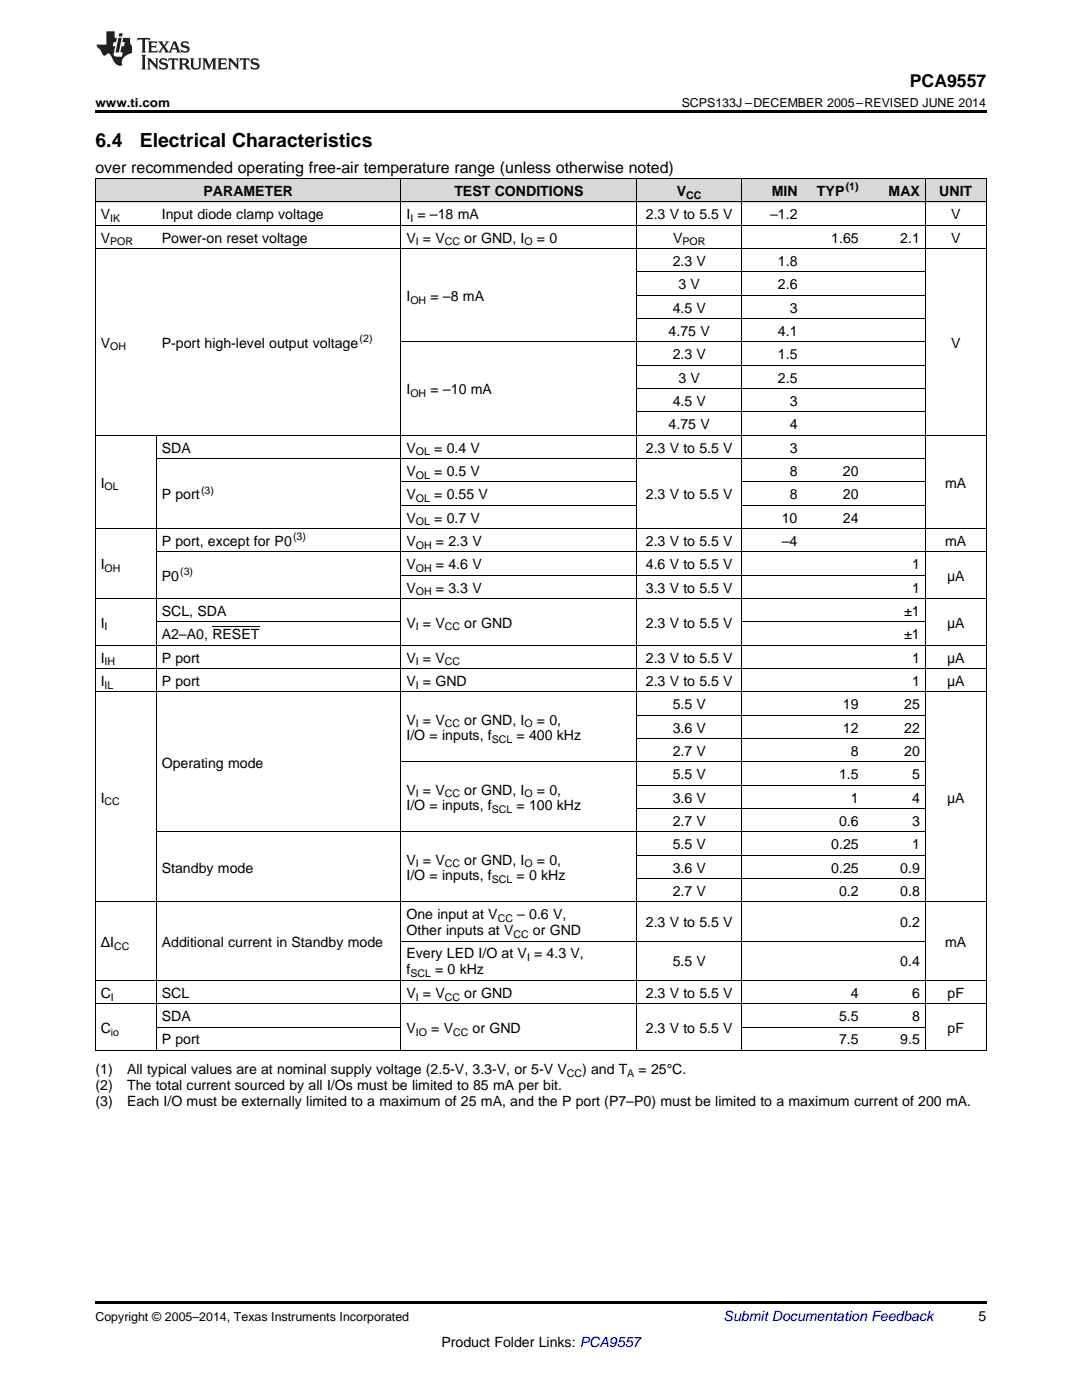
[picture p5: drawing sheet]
<svg xmlns="http://www.w3.org/2000/svg" width="216mm" height="279mm" viewBox="0 0 216 279" stroke-linecap="round" stroke-linejoin="round" font-family="sans-serif">
<defs><g id="words">
<g font-size="3.9">
<text x="19" y="29.3">6.4</text>
<text x="27.9" y="29.3">Electrical Characteristics</text>
</g>
<text font-size="3.5" x="181.5" y="17.3">PCA9557</text>
<text font-size="3.2" x="19" y="34.4">over recommended operating free-air temperature range (unless otherwise noted)</text>
<g font-size="2.8">
<text x="40.6" y="39.1">PARAMETER</text>
<text x="90.7" y="39.1">TEST CONDITIONS</text>
<text x="135.1" y="39.1">V</text>
<text x="154" y="39.1">MIN</text>
<text x="163" y="39.1">TYP</text>
<text x="177.3" y="39.1">MAX</text>
<text x="187.4" y="39.1">UNIT</text>
<text x="20.1" y="43.7">V</text>
<text x="32.3" y="43.7">Input diode clamp voltage</text>
<text x="81.1" y="43.7">I = –18 mA</text>
<text x="128.9" y="43.7">2.3 V to 5.5 V</text>
<text x="153.7" y="43.7">–1.2</text>
<text x="189.8" y="43.7">V</text>
<text x="20.1" y="48.4">V</text>
<text x="32.3" y="48.4">Power-on reset voltage</text>
<text x="81.1" y="48.4">V = V</text>
<text x="92.6" y="48.4">or GND, I</text>
<text x="107.1" y="48.4">= 0</text>
<text x="134.2" y="53.1">2.3 V</text>
<text x="134.3" y="48.4">V</text>
<text x="155.2" y="53.1">1.8</text>
<text x="165.9" y="48.4">1.65</text>
<text x="179.6" y="48.4">2.1</text>
<text x="189.8" y="48.4">V</text>
<text x="135.4" y="57.7">3 V</text>
<text x="155.2" y="57.7">2.6</text>
<text x="81.1" y="60">I</text>
<text x="85.9" y="60">= –8 mA</text>
<text x="134.2" y="62.4">4.5 V</text>
<text x="157.6" y="62.4">3</text>
<text x="20.1" y="69.4">V</text>
<text x="32.3" y="69.4">P-port high-level output voltage</text>
<text x="133.4" y="67">4.75 V</text>
<text x="134.2" y="71.7">2.3 V</text>
<text x="155.2" y="67">4.1</text>
<text x="155.2" y="71.7">1.5</text>
<text x="189.8" y="69.4">V</text>
<text x="135.4" y="76.3">3 V</text>
<text x="155.2" y="76.3">2.5</text>
<text x="81.1" y="78.7">I</text>
<text x="85.9" y="78.7">= –10 mA</text>
<text x="134.2" y="81">4.5 V</text>
<text x="157.6" y="81">3</text>
<text x="133.4" y="85.7">4.75 V</text>
<text x="157.6" y="85.7">4</text>
<text x="32.3" y="90.3">SDA</text>
<text x="81.1" y="90.3">V</text>
<text x="81.1" y="95">V</text>
<text x="86.6" y="90.3">= 0.4 V</text>
<text x="86.6" y="95">= 0.5 V</text>
<text x="128.9" y="90.3">2.3 V to 5.5 V</text>
<text x="157.6" y="90.3">3</text>
<text x="157.6" y="95">8</text>
<text x="168.2" y="95">20</text>
<text x="20.1" y="97.3">I</text>
<text x="32.3" y="99.6">P port</text>
<text x="81.1" y="99.6">V</text>
<text x="86.6" y="99.6">= 0.55 V</text>
<text x="128.9" y="99.6">2.3 V to 5.5 V</text>
<text x="157.6" y="99.6">8</text>
<text x="168.2" y="99.6">20</text>
<text x="188.6" y="97.3">mA</text>
<text x="81.1" y="104.3">V</text>
<text x="86.6" y="104.3">= 0.7 V</text>
<text x="156" y="104.3">10</text>
<text x="168.2" y="104.3">24</text>
<text x="20.1" y="113.6">I</text>
<text x="32.3" y="108.9">P port, except for P0</text>
<text x="81.1" y="108.9">V</text>
<text x="81.1" y="113.6">V</text>
<text x="87" y="108.9">= 2.3 V</text>
<text x="87" y="113.6">= 4.6 V</text>
<text x="128.9" y="108.9">2.3 V to 5.5 V</text>
<text x="128.9" y="113.6">4.6 V to 5.5 V</text>
<text x="156" y="108.9">–4</text>
<text x="182" y="113.6">1</text>
<text x="188.6" y="108.9">mA</text>
<text x="32.3" y="115.9">P0</text>
<text x="81.1" y="118.3">V</text>
<text x="87" y="118.3">= 3.3 V</text>
<text x="128.9" y="118.3">3.3 V to 5.5 V</text>
<text x="182" y="118.3">1</text>
<text x="189" y="115.9">μA</text>
<text x="20.1" y="125.2">I</text>
<text x="32.3" y="122.9">SCL, SDA</text>
<text x="81.1" y="125.2">V = V</text>
<text x="92.6" y="125.2">or GND</text>
<text x="128.9" y="125.2">2.3 V to 5.5 V</text>
<text x="180.4" y="122.9">±1</text>
<text x="189" y="125.2">μA</text>
<text x="32.3" y="127.6">A2–A0, RESET</text>
<text x="180.4" y="127.6">±1</text>
<text x="20.1" y="132.2">I</text>
<text x="20.1" y="136.9">I</text>
<text x="32.3" y="132.2">P port</text>
<text x="32.3" y="136.9">P port</text>
<text x="81.1" y="132.2">V = V</text>
<text x="81.1" y="136.9">V = GND</text>
<text x="128.9" y="132.2">2.3 V to 5.5 V</text>
<text x="128.9" y="136.9">2.3 V to 5.5 V</text>
<text x="182" y="132.2">1</text>
<text x="182" y="136.9">1</text>
<text x="189" y="132.2">μA</text>
<text x="189" y="136.9">μA</text>
<text x="134.2" y="141.5">5.5 V</text>
<text x="168.2" y="141.5">19</text>
<text x="180.4" y="141.5">25</text>
<text x="81.1" y="144.6">V = V</text>
<text x="81.1" y="147.8">I/O = inputs, f</text>
<text x="92.6" y="144.6">or GND, I</text>
<text x="103.1" y="147.8">= 400 kHz</text>
<text x="107.1" y="144.6">= 0,</text>
<text x="134.2" y="146.2">3.6 V</text>
<text x="168.2" y="146.2">12</text>
<text x="180.4" y="146.2">22</text>
<text x="32.3" y="153.2">Operating mode</text>
<text x="134.2" y="150.8">2.7 V</text>
<text x="134.2" y="155.5">5.5 V</text>
<text x="167.4" y="155.5">1.5</text>
<text x="169.8" y="150.8">8</text>
<text x="180.4" y="150.8">20</text>
<text x="182" y="155.5">5</text>
<text x="20.1" y="160.2">I</text>
<text x="81.1" y="158.6">V = V</text>
<text x="81.1" y="161.7">I/O = inputs, f</text>
<text x="92.6" y="158.6">or GND, I</text>
<text x="103.1" y="161.7">= 100 kHz</text>
<text x="107.1" y="158.6">= 0,</text>
<text x="134.2" y="160.2">3.6 V</text>
<text x="169.8" y="160.2">1</text>
<text x="182" y="160.2">4</text>
<text x="189" y="160.2">μA</text>
<text x="134.2" y="164.8">2.7 V</text>
<text x="167.4" y="164.8">0.6</text>
<text x="182" y="164.8">3</text>
<text x="81.1" y="172.5">V = V</text>
<text x="92.6" y="172.5">or GND, I</text>
<text x="107.1" y="172.5">= 0,</text>
<text x="134.2" y="169.5">5.5 V</text>
<text x="165.9" y="169.5">0.25</text>
<text x="182" y="169.5">1</text>
<text x="32.3" y="174.1">Standby mode</text>
<text x="81.1" y="175.7">I/O = inputs, f</text>
<text x="103.1" y="175.7">= 0 kHz</text>
<text x="134.2" y="174.1">3.6 V</text>
<text x="134.2" y="178.8">2.7 V</text>
<text x="165.9" y="174.1">0.25</text>
<text x="167.4" y="178.8">0.2</text>
<text x="179.6" y="174.1">0.9</text>
<text x="179.6" y="178.8">0.8</text>
<text x="81.1" y="183.4">One input at V</text>
<text x="103.2" y="183.4">– 0.6 V,</text>
<text x="128.9" y="185">2.3 V to 5.5 V</text>
<text x="179.6" y="185">0.2</text>
<text x="20.1" y="188.9">ΔI</text>
<text x="32.3" y="188.9">Additional current in Standby mode</text>
<text x="81.1" y="186.6">Other inputs at V</text>
<text x="81.1" y="191.3">Every LED I/O at V = 4.3 V,</text>
<text x="106.3" y="186.6">or GND</text>
<text x="188.6" y="188.9">mA</text>
<text x="81.1" y="194.5">f</text>
<text x="86.8" y="194.5">= 0 kHz</text>
<text x="134.2" y="192.9">5.5 V</text>
<text x="179.6" y="192.9">0.4</text>
<text x="20.1" y="199.1">C</text>
<text x="32.3" y="199.1">SCL</text>
<text x="32.3" y="203.8">SDA</text>
<text x="81.1" y="199.1">V = V</text>
<text x="92.6" y="199.1">or GND</text>
<text x="128.9" y="199.1">2.3 V to 5.5 V</text>
<text x="167.4" y="203.8">5.5</text>
<text x="169.8" y="199.1">4</text>
<text x="182" y="199.1">6</text>
<text x="182" y="203.8">8</text>
<text x="189.1" y="199.1">pF</text>
<text x="20.1" y="206.1">C</text>
<text x="32.3" y="208.4">P port</text>
<text x="81.1" y="206.1">V</text>
<text x="86" y="206.1">= V</text>
<text x="94.3" y="206.1">or GND</text>
<text x="128.9" y="206.1">2.3 V to 5.5 V</text>
<text x="167.4" y="208.4">7.5</text>
<text x="179.6" y="208.4">9.5</text>
<text x="189.1" y="206.1">pF</text>
<text x="19" y="214.3">(1)</text>
<text x="25.4" y="214.3">All typical values are at nominal supply voltage (2.5-V, 3.3-V, or 5-V V</text>
<text x="116.2" y="214.3">) and T</text>
<text x="127.4" y="214.3">= 25°C.</text>
<text x="19" y="217.5">(2)</text>
<text x="19" y="220.6">(3)</text>
<text x="25.4" y="217.5">The total current sourced by all I/Os must be limited to 85 mA per bit.</text>
<text x="25.4" y="220.6">Each I/O must be externally limited to a maximum of 25 mA, and the P port (P7–P0) must be limited to a maximum current of 200 mA.</text>
<text x="195.3" y="263.6">5</text>
<text x="88.1" y="268.9">Product Folder Links: PCA9557</text>
</g>
<text font-size="2.8" fill="#0000c8" x="144.4" y="263.6">Submit Documentation Feedback</text>
<g font-size="2.5">
<text x="19" y="21.4">www.ti.com</text>
<text x="136" y="21.4">SCPS133J –DECEMBER 2005–REVISED JUNE 2014</text>
<text x="19" y="263.6">Copyright © 2005–2014, Texas Instruments Incorporated</text>
</g>
<g font-size="2.1">
<text x="136.9" y="39.7">CC</text>
<text x="168.7" y="38">(1)</text>
<text x="22" y="44.3">IK</text>
<text x="81.9" y="44.3">I</text>
<text x="22" y="49">POR</text>
<text x="83" y="49">I</text>
<text x="88.8" y="49">CC</text>
<text x="104.7" y="49">O</text>
<text x="136.2" y="49">POR</text>
<text x="81.9" y="60.6">OH</text>
<text x="22" y="69.9">OH</text>
<text x="71.8" y="68.2">(2)</text>
<text x="81.9" y="79.2">OH</text>
<text x="83" y="90.9">OL</text>
<text x="83" y="95.5">OL</text>
<text x="20.9" y="97.9">OL</text>
<text x="40.1" y="98.5">(3)</text>
<text x="83" y="100.2">OL</text>
<text x="58.5" y="107.8">(3)</text>
<text x="83" y="104.8">OL</text>
<text x="83" y="109.5">OH</text>
<text x="20.9" y="114.2">OH</text>
<text x="35.9" y="114.8">(3)</text>
<text x="83" y="114.2">OH</text>
<text x="83" y="118.8">OH</text>
<text x="20.9" y="125.8">I</text>
<text x="83" y="125.8">I</text>
<text x="88.8" y="125.8">CC</text>
<text x="20.9" y="132.8">IH</text>
<text x="20.9" y="137.4">IL</text>
<text x="83" y="132.8">I</text>
<text x="83" y="137.4">I</text>
<text x="88.8" y="132.8">CC</text>
<text x="83" y="145.2">I</text>
<text x="88.8" y="145.2">CC</text>
<text x="98.1" y="148.3">SCL</text>
<text x="104.7" y="145.2">O</text>
<text x="20.9" y="160.7">CC</text>
<text x="83" y="159.1">I</text>
<text x="88.8" y="159.1">CC</text>
<text x="104.7" y="159.1">O</text>
<text x="98.1" y="162.3">SCL</text>
<text x="83" y="173.1">I</text>
<text x="88.8" y="173.1">CC</text>
<text x="104.7" y="173.1">O</text>
<text x="98.1" y="176.3">SCL</text>
<text x="99.3" y="184">CC</text>
<text x="22.8" y="189.5">CC</text>
<text x="102.4" y="187.2">CC</text>
<text x="105.2" y="191.8">I</text>
<text x="81.9" y="195">SCL</text>
<text x="22.1" y="199.7">I</text>
<text x="83" y="199.7">I</text>
<text x="88.8" y="199.7">CC</text>
<text x="22.1" y="206.7">io</text>
<text x="83" y="206.7">IO</text>
<text x="90.4" y="206.7">CC</text>
<text x="113.1" y="214.8">CC</text>
<text x="125.2" y="214.8">A</text>
</g>
</g></defs>
<g fill="#d8d8d8">
<path d="M19 35.7h12.2v4.7h-12.2z"/>
<path d="M31.2 35.7h48.8v4.7h-48.8z"/>
<path d="M80 35.7h47.1v4.7h-47.1z"/>
<path d="M127.1 35.7h20.9v4.7h-20.9z"/>
<path d="M148 35.7h12.2v4.7h-12.2z"/>
<path d="M160.2 35.7h12.2v4.7h-12.2z"/>
<path d="M172.4 35.7h12.2v4.7h-12.2z"/>
<path d="M184.6 35.7h12.2v4.7h-12.2z"/>
</g>
<path d="M19 22h177.8v.5h-177.8zM19 209.7h.2zM79.9 209.7h.1zM127 209.7h.1zM147.9 209.7h.1zM160.1 209.7h.1zM172.3 209.7h.1zM184.5 209.7h.1zM196.7 209.7h.1zM19 259.7h177.8v.5h-177.8z" fill="#000"/>
<g fill="none" stroke="#000" stroke-width=".2">
<path d="M19 35.6h177.8M19.1 35.7v174M80 35.7v174M127.1 35.7v174M148 35.7v174M184.6 35.7v174M196.8 35.7v174M19 49.6h177.8M19 45h177.8M19 40.3h177.8M127.1 58.9h57.5M127.1 54.3h57.5"/>
<path d="M80 68.2h104.6M127.1 77.6h57.5M127.1 72.9h57.5M127.1 63.6h57.5M19 86.9h177.8M31.2 86.9v122.8M31.2 91.5h153.4M80 96.2h47.1M127.1 82.2h57.5M148 96.2h36.6M19 119.5h177.8M19 105.5h177.8"/>
<path d="M31.2 110.2h165.6M80 114.8h104.6M80 100.8h47.1M148 100.8h36.6M19 138.1h177.8M19 133.4h177.8M19 128.8h177.8M31.2 124.1h48.8M148 124.1h36.6M80 152.1h104.6M127.1 156.7h57.5M127.1 147.4h57.5"/>
<path d="M127.1 142.8h57.5M31.2 166h153.4M127.1 175.3h57.5M127.1 170.7h57.5M127.1 161.4h57.5M19 195.7h177.8M19 180h177.8M80 187.8h104.6M19 209.6h177.8M19 200.3h177.8M31.2 205h48.8M148 205h36.6"/>
</g>
<g fill="#231f20">
<path d="M27.5 7.6l-.1 .5 .4-.2h.6v.1v2.1l-.2 .4h1l-.3-.4v-2.1l.1-.1h.5l.5 .2-.2-.5zM29.5 8.3l.2 .3v1.5l-.2 .4h1.8l.2-.6a1.04 1.04 0 0 1-1.3 .2v-.7h.6l.3 .2v-.6l-.3 .2h-.6v-.6l.8-.1 .4 .3-.2-.5zM31.5 8.3l.9 1.1-.9 1.1h.8l-.2-.2 .5-.7 .4 .7-.2 .2h1.5l-.1-.2 .1-.4h.9l.1 .4-.2 .2h1l-.3-.3-.7-1.9h-.5l-.9 2-.8-1 .9-1h-.8l.1 .3-.3 .5-.4-.6 .2-.2zM34.7 8.6l.4 1h-.7zM36.3 8.4a.63 .63 0 0 0-.2 .7 .63 .63 0 0 0 .6 .4l.6 .2 .1 .2a.75 .75 0 0 1-.7 .4 .75 .75 0 0 1-.6-.5l.1 .7 .1-.1a1.11 1.11 0 0 0 1.5-.6 1.13 1.13 0 0 0-1.2-.8l-.1-.4a1.04 1.04 0 0 1 1.2 .2l-.2-.5-.1 .1-.5-.2zM28.2 10.9l.2 .4v2.2l-.2 .4h1l-.3-.4v-2.2l.3-.4zM29.3 11.6l.3 .4v1.5l-.3 .4h.8l-.2-.4v-1.3l1.5 1.7v-1.9l.2-.4h-.7l.2 .4v.9l-1.1-1.3zM32 11.8a.62 .62 0 0 0-.2 .7 .62 .62 0 0 0 .6 .4l.6 .1 .1 .3a.76 .76 0 0 1-.7 .3 .76 .76 0 0 1-.6-.4l.1 .7 .1-.1a1.11 1.11 0 0 0 1.5-.6 1.13 1.13 0 0 0-1.2-.8l-.1-.4a1.04 1.04 0 0 1 1.2 .2l-.2-.6-.1 .1-.5-.1zM33.7 11.6l-.2 .6a.61 .61 0 0 1 .8-.3v1.6l-.2 .4h.9l-.2-.4v-1.6a.63 .63 0 0 1 .8 .3l-.2-.6zM35.6 11.6l.3 .4v1.5l-.3 .4h1l-.2-.2v-.8l.5 .2a.76 .76 0 0 0 1.2 .7l-1-1a.58 .58 0 0 0 .6-.5 .58 .58 0 0 0-.5-.6zM36.4 11.9h.1a.45 .45 0 0 1 .5 .1 .45 .45 0 0 1 .1 .5l-.7 .2zM37.9 11.6l.2 .2a2.17 2.17 0 0 0 .3 1.9 .99 .99 0 0 0 1.6-.6v-1.1l.2-.4h-.7l.2 .2a1.92 1.92 0 0 1-.2 1.8 .6 .6 0 0 1-.9-.5v-1.1l.2-.4zM40.4 11.6l.2 .4v1.5l-.2 .4h.7l-.2-.4v-1.4l.8 1.8 .8-1.8v1.4l-.2 .4h.9l-.2-.4v-1.5l.2-.4h-.8l-.6 1.5-.6-1.5zM43.4 11.6l.2 .4v1.5l-.2 .4h1.8l.2-.6a1.04 1.04 0 0 1-1.3 .1v-.6h.5l.4 .2v-.6l-.4 .2h-.5v-.7h.8l.3 .3-.1-.6zM45.5 11.6l.2 .4v1.5l-.2 .4h.7l-.2-.4v-1.3l1.5 1.7v-1.9l.2-.4h-.7l.2 .4v.9l-1.1-1.3zM47.9 11.6l-.1 .6a.61 .61 0 0 1 .8-.3v1.6l-.3 .4h1l-.3-.4 .1-1.6a.63 .63 0 0 1 .7 .3l-.1-.6zM50.2 11.8a.62 .62 0 0 0-.2 .7 .62 .62 0 0 0 .6 .4l.6 .1 .2 .3a.76 .76 0 0 1-.8 .3 .76 .76 0 0 1-.6-.4l.1 .7 .2-.1a1.11 1.11 0 0 0 1.5-.6 1.13 1.13 0 0 0-1.3-.8l-.1-.4a1.04 1.04 0 0 1 1.2 .2l-.1-.6-.2 .1-.5-.1z"/>
<path d="M21.2 6.3v2.6h-1.9l.1 .4 .7 .9a.91 .91 0 0 0 1 .8 .56 .56 0 0 1 .5-.3 .56 .56 0 0 1 .5 .3l.4 .8a1.53 1.53 0 0 0 1.9 1.2 1.54 1.54 0 0 1 1-2.1l.9-.3v-1.4a1.52 1.52 0 0 1-.3-1.6h-1.4l-.2 .8h.5l-.2 .8h-.4l-.2 1v.2l.4 .1-.2 .8a1.93 1.93 0 0 1-1.6-.3l.3-1.8h-.5l.2-.8h.4l.2-.8h-.4v-1.3zM23.6 7.6l-.6 2.9h.7l.6-2.9zM23.8 6.6l-.1 .7h.6l.2-.7z"/>
</g>
<path d="M42.4 125.1h9.4" fill="none" stroke="#000" stroke-width=".2"/>
<use href="#words"/>
</svg>
